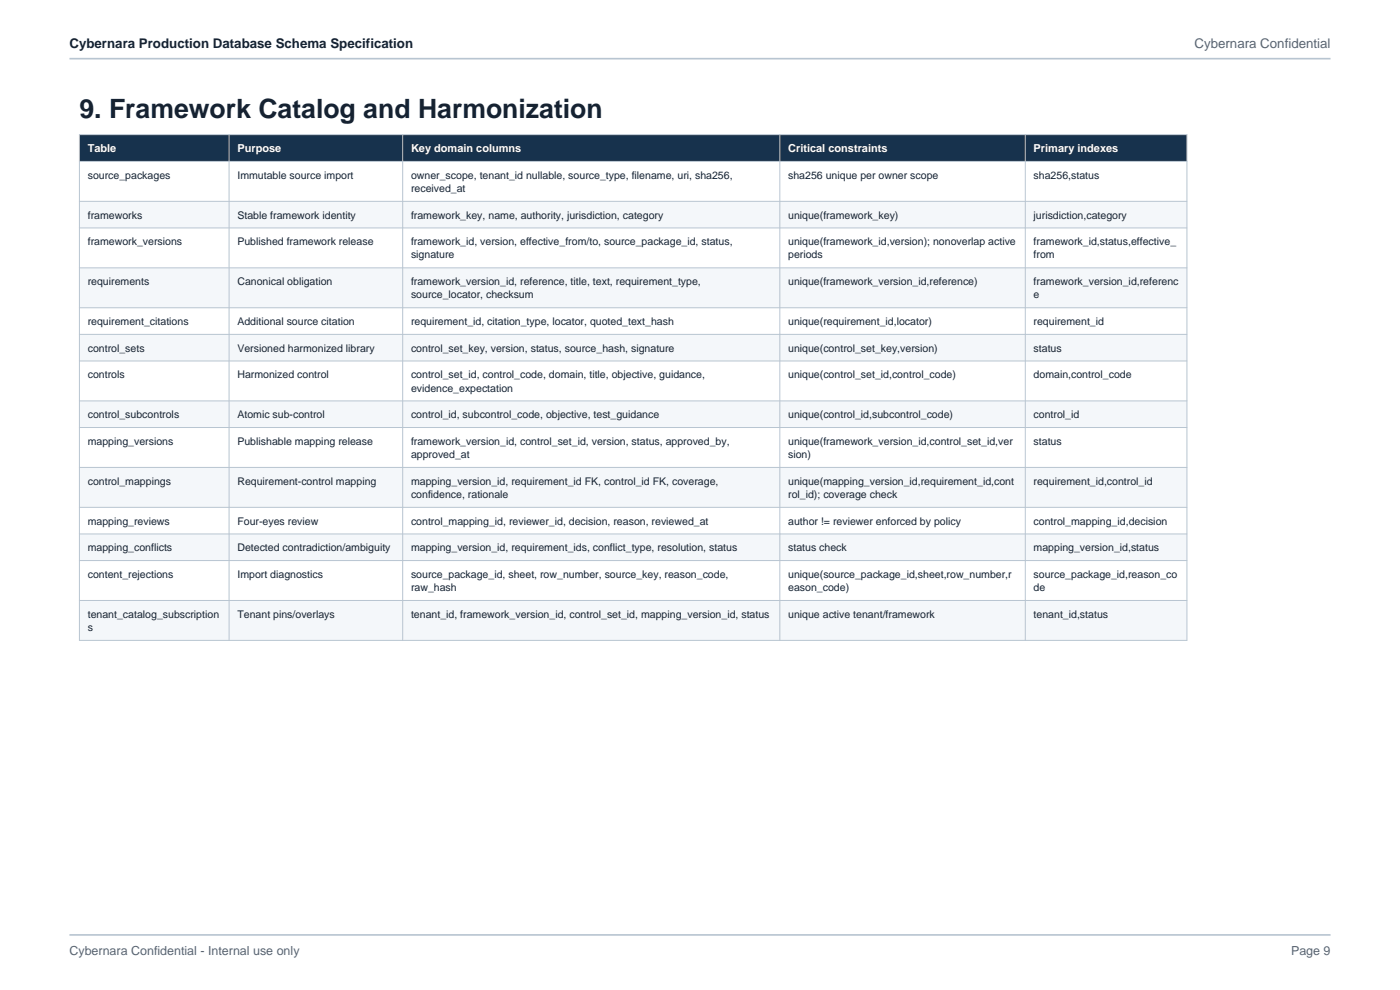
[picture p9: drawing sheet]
<svg xmlns="http://www.w3.org/2000/svg" width="297mm" height="210mm" viewBox="0 0 297 210" stroke-linecap="round" stroke-linejoin="round" font-family="sans-serif">
<defs><g id="words">
<text font-size="5.6" fill="#162231" x="16.8" y="25">9. Framework Catalog and Harmonization</text>
<text font-size="2.8" fill="#162231" x="14.7" y="10.2">Cybernara Production Database Schema Specification</text>
<text font-size="2.8" fill="#526579" x="253.4" y="10.2">Cybernara Confidential</text>
<g font-size="2.6" fill="#526579">
<text x="14.7" y="202.6">Cybernara Confidential - Internal use only</text>
<text x="273.9" y="202.6">Page 9</text>
</g>
<g font-size="2.3" fill="#fff">
<text x="18.6" y="32.3">Table</text>
<text x="50.4" y="32.3">Purpose</text>
<text x="87.2" y="32.3">Key domain columns</text>
<text x="167.2" y="32.3">Critical constraints</text>
<text x="219.3" y="32.3">Primary indexes</text>
</g>
<g font-size="2.2" fill="#162231">
<text x="18.6" y="37.9">source_packages</text>
<text x="50.4" y="37.9">Immutable source import</text>
<text x="87.2" y="37.9">owner_scope, tenant_id nullable, source_type, filename, uri, sha256,</text>
<text x="87.2" y="40.7">received_at</text>
<text x="167.2" y="37.9">sha256 unique per owner scope</text>
<text x="219.3" y="37.9">sha256,status</text>
<text x="18.6" y="46.4">frameworks</text>
<text x="50.4" y="46.4">Stable framework identity</text>
<text x="87.2" y="46.4">framework_key, name, authority, jurisdiction, category</text>
<text x="167.2" y="46.4">unique(framework_key)</text>
<text x="219.3" y="46.4">jurisdiction,category</text>
<text x="18.6" y="52">framework_versions</text>
<text x="50.4" y="52">Published framework release</text>
<text x="87.2" y="52">framework_id, version, effective_from/to, source_package_id, status,</text>
<text x="167.2" y="52">unique(framework_id,version); nonoverlap active</text>
<text x="219.3" y="52">framework_id,status,effective_</text>
<text x="87.2" y="54.8">signature</text>
<text x="167.2" y="54.8">periods</text>
<text x="219.3" y="54.8">from</text>
<text x="18.6" y="60.5">requirements</text>
<text x="50.4" y="60.5">Canonical obligation</text>
<text x="87.2" y="60.5">framework_version_id, reference, title, text, requirement_type,</text>
<text x="87.2" y="63.3">source_locator, checksum</text>
<text x="167.2" y="60.5">unique(framework_version_id,reference)</text>
<text x="219.3" y="60.5">framework_version_id,referenc</text>
<text x="219.3" y="63.3">e</text>
<text x="18.6" y="68.9">requirement_citations</text>
<text x="50.4" y="68.9">Additional source citation</text>
<text x="87.2" y="68.9">requirement_id, citation_type, locator, quoted_text_hash</text>
<text x="167.2" y="68.9">unique(requirement_id,locator)</text>
<text x="219.3" y="68.9">requirement_id</text>
<text x="18.6" y="74.6">control_sets</text>
<text x="50.4" y="74.6">Versioned harmonized library</text>
<text x="87.2" y="74.6">control_set_key, version, status, source_hash, signature</text>
<text x="167.2" y="74.6">unique(control_set_key,version)</text>
<text x="219.3" y="74.6">status</text>
<text x="18.6" y="80.2">controls</text>
<text x="50.4" y="80.2">Harmonized control</text>
<text x="87.2" y="80.2">control_set_id, control_code, domain, title, objective, guidance,</text>
<text x="87.2" y="83">evidence_expectation</text>
<text x="167.2" y="80.2">unique(control_set_id,control_code)</text>
<text x="219.3" y="80.2">domain,control_code</text>
<text x="18.6" y="88.7">control_subcontrols</text>
<text x="50.4" y="88.7">Atomic sub-control</text>
<text x="87.2" y="88.7">control_id, subcontrol_code, objective, test_guidance</text>
<text x="167.2" y="88.7">unique(control_id,subcontrol_code)</text>
<text x="219.3" y="88.7">control_id</text>
<text x="18.6" y="94.3">mapping_versions</text>
<text x="50.4" y="94.3">Publishable mapping release</text>
<text x="87.2" y="94.3">framework_version_id, control_set_id, version, status, approved_by,</text>
<text x="167.2" y="94.3">unique(framework_version_id,control_set_id,ver</text>
<text x="219.3" y="94.3">status</text>
<text x="87.2" y="97.2">approved_at</text>
<text x="167.2" y="97.2">sion)</text>
<text x="18.6" y="102.8">control_mappings</text>
<text x="50.4" y="102.8">Requirement-control mapping</text>
<text x="87.2" y="102.8">mapping_version_id, requirement_id FK, control_id FK, coverage,</text>
<text x="87.2" y="105.6">confidence, rationale</text>
<text x="167.2" y="102.8">unique(mapping_version_id,requirement_id,cont</text>
<text x="167.2" y="105.6">rol_id); coverage check</text>
<text x="219.3" y="102.8">requirement_id,control_id</text>
<text x="18.6" y="111.3">mapping_reviews</text>
<text x="50.4" y="111.3">Four-eyes review</text>
<text x="87.2" y="111.3">control_mapping_id, reviewer_id, decision, reason, reviewed_at</text>
<text x="167.2" y="111.3">author != reviewer enforced by policy</text>
<text x="219.3" y="111.3">control_mapping_id,decision</text>
<text x="18.6" y="116.9">mapping_conflicts</text>
<text x="50.4" y="116.9">Detected contradiction/ambiguity</text>
<text x="87.2" y="116.9">mapping_version_id, requirement_ids, conflict_type, resolution, status</text>
<text x="167.2" y="116.9">status check</text>
<text x="219.3" y="116.9">mapping_version_id,status</text>
<text x="18.6" y="122.6">content_rejections</text>
<text x="50.4" y="122.6">Import diagnostics</text>
<text x="87.2" y="122.6">source_package_id, sheet, row_number, source_key, reason_code,</text>
<text x="87.2" y="125.4">raw_hash</text>
<text x="167.2" y="122.6">unique(source_package_id,sheet,row_number,r</text>
<text x="167.2" y="125.4">eason_code)</text>
<text x="219.3" y="122.6">source_package_id,reason_co</text>
<text x="219.3" y="125.4">de</text>
<text x="18.6" y="131">tenant_catalog_subscription</text>
<text x="50.4" y="131">Tenant pins/overlays</text>
<text x="87.2" y="131">tenant_id, framework_version_id, control_set_id, mapping_version_id, status</text>
<text x="167.2" y="131">unique active tenant/framework</text>
<text x="219.3" y="131">tenant_id,status</text>
<text x="18.6" y="133.8">s</text>
</g>
</g></defs>
<path d="M14.7 12.4h267.6M14.7 198.3h267.6" fill="none" stroke="#b8c5d1" stroke-width=".35"/>
<path d="M16.8 28.6h235v5.6h-235z" fill-rule="evenodd" fill="#17324d"/>
<path d="M16.8 34.2h235v8.5h-235z" fill-rule="evenodd" fill="#fff"/>
<path d="M16.8 42.7h235v5.7h-235z" fill-rule="evenodd" fill="#f4f7fa"/>
<path d="M16.8 48.4h235v8.4h-235z" fill-rule="evenodd" fill="#fff"/>
<path d="M16.8 56.8h235v8.5h-235z" fill-rule="evenodd" fill="#f4f7fa"/>
<path d="M16.8 65.3h235v5.6h-235z" fill-rule="evenodd" fill="#fff"/>
<path d="M16.8 70.9h235v5.7h-235z" fill-rule="evenodd" fill="#f4f7fa"/>
<path d="M16.8 76.6h235v8.4h-235z" fill-rule="evenodd" fill="#fff"/>
<path d="M16.8 85h235v5.7h-235z" fill-rule="evenodd" fill="#f4f7fa"/>
<path d="M16.8 90.7h235v8.5h-235z" fill-rule="evenodd" fill="#fff"/>
<path d="M16.8 99.2h235v8.4h-235z" fill-rule="evenodd" fill="#f4f7fa"/>
<path d="M16.8 107.6h235v5.7h-235z" fill-rule="evenodd" fill="#fff"/>
<path d="M16.8 113.3h235v5.6h-235z" fill-rule="evenodd" fill="#f4f7fa"/>
<path d="M16.8 118.9h235v8.5h-235z" fill-rule="evenodd" fill="#fff"/>
<path d="M16.8 127.4h235v8.4h-235z" fill-rule="evenodd" fill="#f4f7fa"/>
<g fill="none" stroke="#b8c5d1" stroke-width=".21">
<path d="M16.8 28.6h235v107.2h-235zM16.8 34.2h235M48.6 28.6v107.2M85.4 28.6v107.2M165.4 28.6v107.2M217.5 28.6v107.2M16.8 42.7h235M16.8 48.4h235M16.8 56.8h235M16.8 65.3h235M16.8 70.9h235M16.8 76.6h235"/>
<path d="M16.8 85h235M16.8 90.7h235M16.8 99.2h235M16.8 107.6h235M16.8 113.3h235M16.8 118.9h235M16.8 127.4h235"/>
</g>
<use href="#words"/>
</svg>
